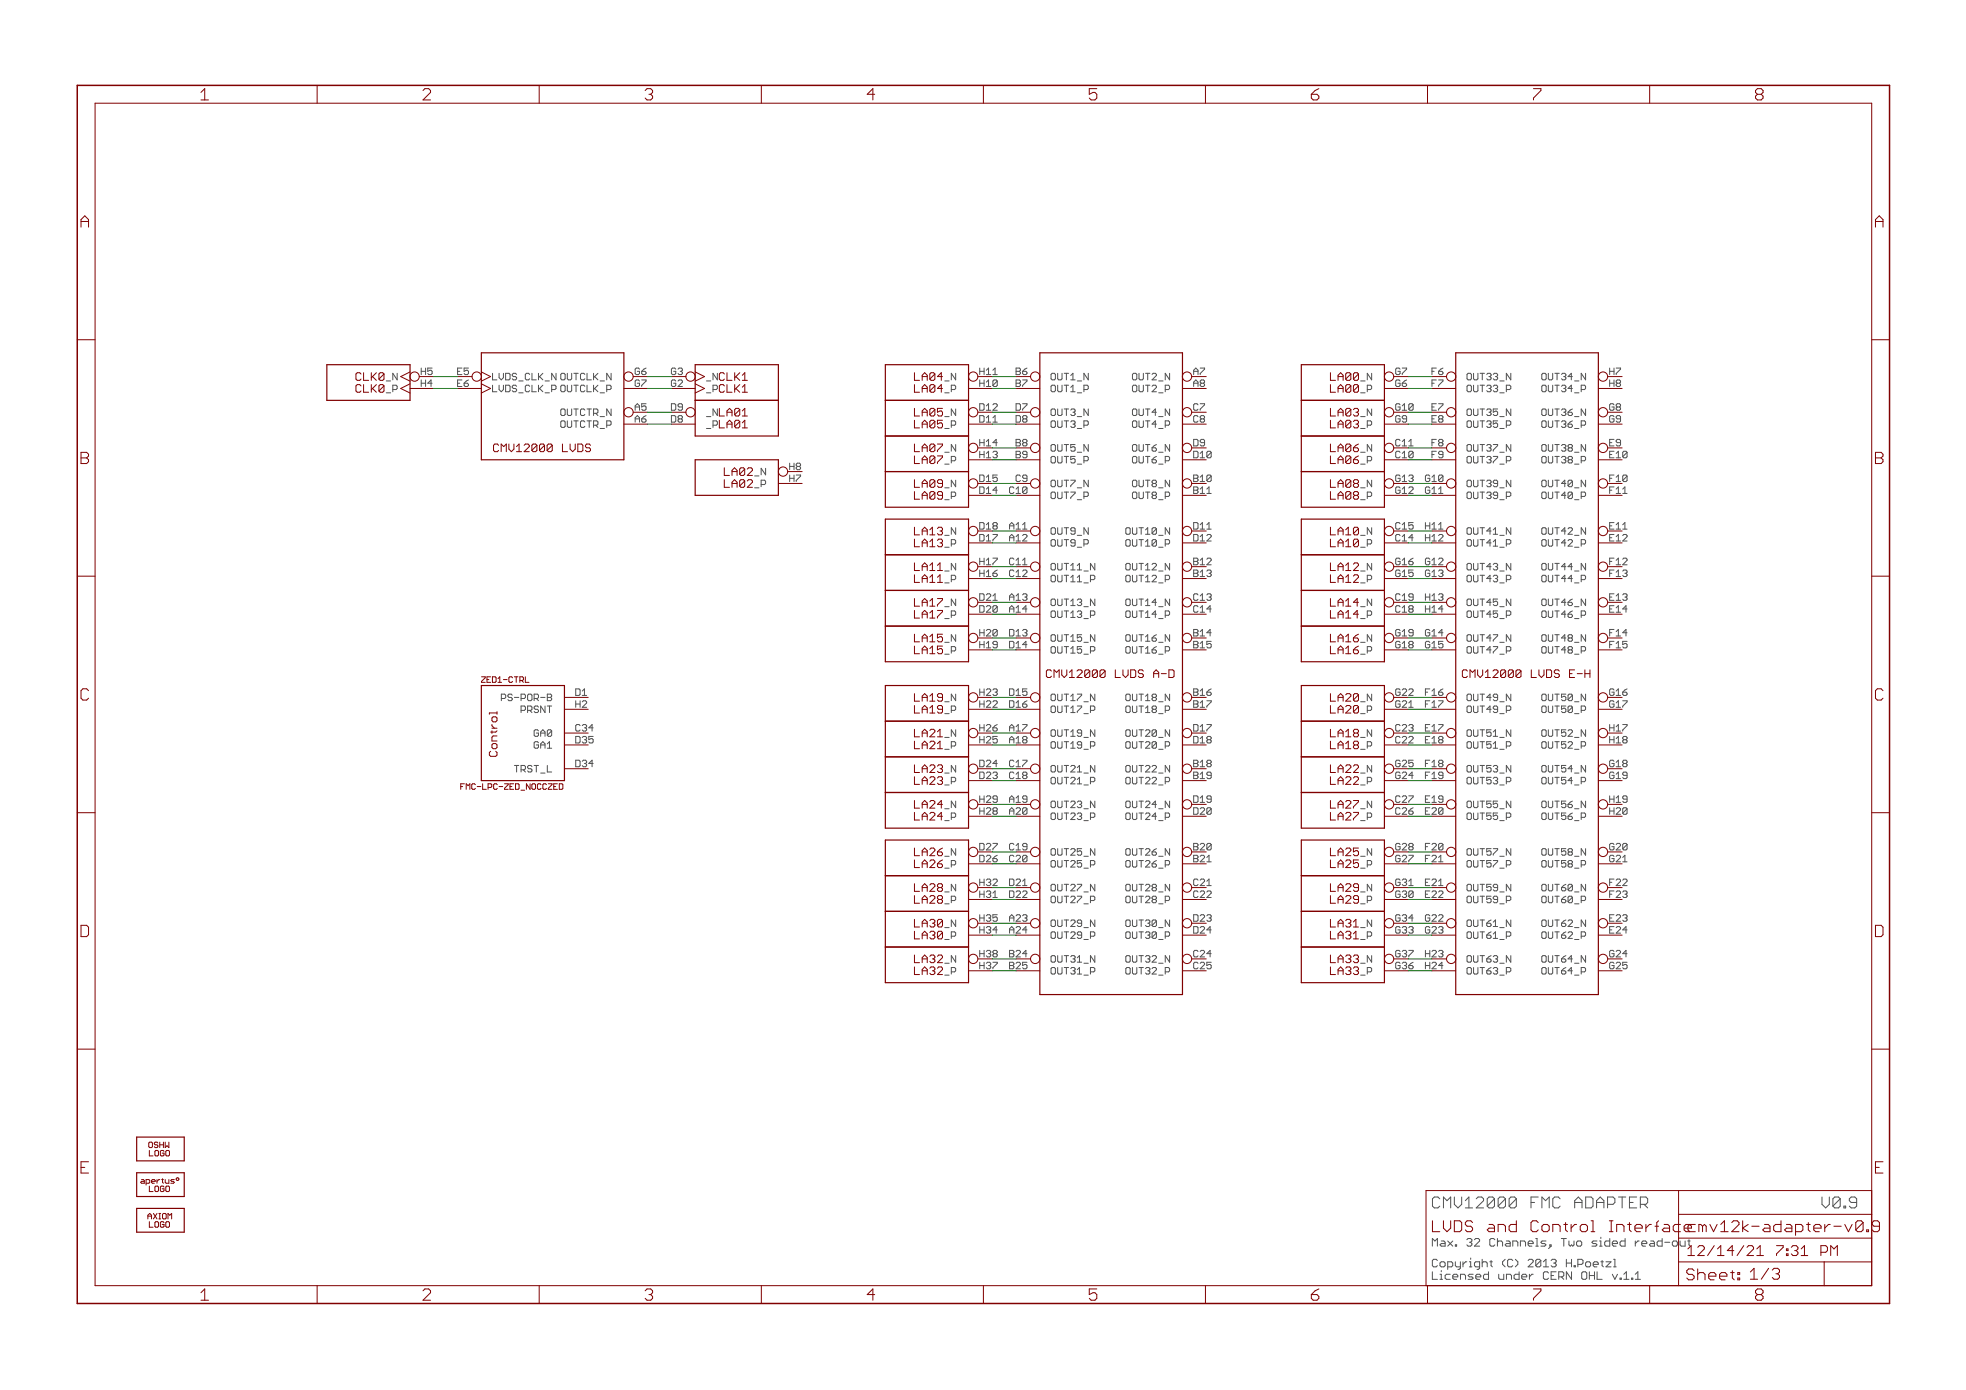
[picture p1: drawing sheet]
<svg xmlns="http://www.w3.org/2000/svg" width="420mm" height="297mm" viewBox="0 0 420 297" stroke-linecap="round" stroke-linejoin="round" font-family="sans-serif">
<defs><g id="words">
<g font-size="3.7" fill="#800000">
<text x="42.9" y="21.4">1</text>
<text x="90.4" y="21.4">2</text>
<text x="137.9" y="21.4">3</text>
<text x="185.3" y="21.4">4</text>
<text x="232.8" y="21.4">5</text>
<text x="280.3" y="21.4">6</text>
<text x="327.7" y="21.4">7</text>
<text x="375.2" y="21.4">8</text>
<text x="17.3" y="48.6">A</text>
<text x="400.8" y="48.6">A</text>
<text x="17.3" y="99.2">B</text>
<text x="400.8" y="99.2">B</text>
<text x="17.3" y="149.7">C</text>
<text x="400.8" y="149.7">C</text>
<text x="17.3" y="200.2">D</text>
<text x="400.8" y="200.2">D</text>
<text x="17.3" y="250.8">E</text>
<text x="400.8" y="250.8">E</text>
<text x="42.9" y="277.9">1</text>
<text x="90.4" y="277.9">2</text>
<text x="137.9" y="277.9">3</text>
<text x="185.3" y="277.9">4</text>
<text x="232.8" y="277.9">5</text>
<text x="280.3" y="277.9">6</text>
<text x="327.7" y="277.9">7</text>
<text x="375.2" y="277.9">8</text>
</g>
<g font-size="3.6" fill="#505050">
<text x="306" y="258.2">CMV12000 FMC ADAPTER</text>
<text x="388.8" y="258.2">V0.9</text>
</g>
<text font-size="3.6" fill="#800000" x="306" y="263.3">LVDS and Control Interface</text>
<g font-size="2.5" fill="#800000">
<text x="76.5" y="81.4">CLK0</text>
<text x="76.5" y="83.9">CLK0</text>
<text x="153.7" y="81.4">CLK1</text>
<text x="153.7" y="83.9">CLK1</text>
<text x="195.9" y="81.4">LA04</text>
<text x="195.9" y="83.9">LA04</text>
<text x="284.8" y="81.4">LA00</text>
<text x="284.8" y="83.9">LA00</text>
<text x="153.7" y="89">LA01</text>
<text x="195.9" y="89">LA05</text>
<text x="284.8" y="89">LA03</text>
<text x="153.7" y="91.5">LA01</text>
<text x="195.9" y="91.5">LA05</text>
<text x="284.8" y="91.5">LA03</text>
<text x="105.4" y="96.6">CMV12000 LVDS</text>
<text x="155.3" y="101.7">LA02</text>
<text x="195.9" y="96.6">LA07</text>
<text x="195.9" y="99.1">LA07</text>
<text x="284.8" y="96.6">LA06</text>
<text x="284.8" y="99.1">LA06</text>
<text x="155.3" y="104.2">LA02</text>
<text x="195.9" y="104.2">LA09</text>
<text x="195.9" y="106.8">LA09</text>
<text x="284.8" y="104.2">LA08</text>
<text x="284.8" y="106.8">LA08</text>
<text x="195.9" y="114.4">LA13</text>
<text x="195.9" y="116.9">LA13</text>
<text x="284.8" y="114.4">LA10</text>
<text x="284.8" y="116.9">LA10</text>
<text x="195.9" y="122">LA11</text>
<text x="195.9" y="124.5">LA11</text>
<text x="284.8" y="122">LA12</text>
<text x="284.8" y="124.5">LA12</text>
<text x="195.9" y="129.6">LA17</text>
<text x="284.8" y="129.6">LA14</text>
<text x="195.9" y="137.2">LA15</text>
<text x="195.9" y="132.1">LA17</text>
<text x="284.8" y="132.1">LA14</text>
<text x="284.8" y="137.2">LA16</text>
<text x="195.9" y="139.8">LA15</text>
<text x="284.8" y="139.8">LA16</text>
<text x="195.9" y="149.9">LA19</text>
<text x="224.7" y="144.8">CMV12000 LVDS A-D</text>
<text x="284.8" y="149.9">LA20</text>
<text x="313.6" y="144.8">CMV12000 LVDS E-H</text>
<text x="195.9" y="152.5">LA19</text>
<text x="284.8" y="152.5">LA20</text>
<text x="106.3" y="161.9" transform="rotate(-90 106.3 161.9)">Control</text>
<text x="195.9" y="157.5">LA21</text>
<text x="195.9" y="160.1">LA21</text>
<text x="284.8" y="157.5">LA18</text>
<text x="284.8" y="160.1">LA18</text>
<text x="195.9" y="165.2">LA23</text>
<text x="195.9" y="167.7">LA23</text>
<text x="284.8" y="165.2">LA22</text>
<text x="284.8" y="167.7">LA22</text>
<text x="195.9" y="172.8">LA24</text>
<text x="284.8" y="172.8">LA27</text>
<text x="195.9" y="175.3">LA24</text>
<text x="284.8" y="175.3">LA27</text>
<text x="195.9" y="182.9">LA26</text>
<text x="195.9" y="185.5">LA26</text>
<text x="284.8" y="182.9">LA25</text>
<text x="284.8" y="185.5">LA25</text>
<text x="195.9" y="190.6">LA28</text>
<text x="284.8" y="190.6">LA29</text>
<text x="195.9" y="193.1">LA28</text>
<text x="284.8" y="193.1">LA29</text>
<text x="195.9" y="198.2">LA30</text>
<text x="195.9" y="200.7">LA30</text>
<text x="284.8" y="198.2">LA31</text>
<text x="284.8" y="200.7">LA31</text>
<text x="195.9" y="205.8">LA32</text>
<text x="195.9" y="208.3">LA32</text>
<text x="284.8" y="205.8">LA33</text>
<text x="284.8" y="208.3">LA33</text>
</g>
<g font-size="2.5" fill="#505050">
<text x="306" y="266.4">Max. 32 Channels, Two sided read-out</text>
<text x="306" y="270.8">Copyright (C) 2013 H.Poetzl</text>
<text x="306" y="273.5">Licensed under CERN OHL v.1.1</text>
</g>
<g font-size="2.1" fill="#800000">
<text x="82.7" y="81.2">_N</text>
<text x="82.7" y="83.8">_P</text>
<text x="90" y="80.1">H5</text>
<text x="97.9" y="80.1">E5</text>
<text x="135.7" y="82.7">G7</text>
<text x="143.7" y="82.7">G2</text>
<text x="150.9" y="81.2">_N</text>
<text x="150.9" y="83.8">_P</text>
<text x="209.3" y="80.1">H11</text>
<text x="217.3" y="82.7">B7</text>
<text x="255" y="80.1">A7</text>
<text x="291" y="81.2">_N</text>
<text x="291" y="83.8">_P</text>
<text x="298.2" y="80.1">G7</text>
<text x="306.2" y="82.7">F7</text>
<text x="343.9" y="80.1">H7</text>
<text x="135.7" y="87.7">A5</text>
<text x="143.7" y="87.7">D9</text>
<text x="150.9" y="88.8">_N</text>
<text x="202.1" y="88.8">_N</text>
<text x="217.3" y="87.7">D7</text>
<text x="255" y="87.7">C7</text>
<text x="291" y="88.8">_N</text>
<text x="306.2" y="87.7">E7</text>
<text x="150.9" y="91.4">_P</text>
<text x="202.1" y="91.4">_P</text>
<text x="209.3" y="90.3">D11</text>
<text x="209.3" y="95.4">H14</text>
<text x="255" y="95.4">D9</text>
<text x="291" y="91.4">_P</text>
<text x="298.2" y="90.3">G9</text>
<text x="298.2" y="95.4">C11</text>
<text x="343.9" y="90.3">G9</text>
<text x="343.9" y="95.4">E9</text>
<text x="161.4" y="101.5">_N</text>
<text x="202.1" y="96.5">_N</text>
<text x="202.1" y="99">_P</text>
<text x="217.3" y="97.9">B9</text>
<text x="291" y="96.5">_N</text>
<text x="291" y="99">_P</text>
<text x="306.2" y="97.9">F9</text>
<text x="161.4" y="104.1">_P</text>
<text x="168.7" y="103">H7</text>
<text x="202.1" y="104.1">_N</text>
<text x="202.1" y="106.6">_P</text>
<text x="209.3" y="103">D15</text>
<text x="217.3" y="103">C9</text>
<text x="255" y="105.5">B11</text>
<text x="291" y="104.1">_N</text>
<text x="291" y="106.6">_P</text>
<text x="298.2" y="105.5">G12</text>
<text x="304.9" y="105.5">G11</text>
<text x="343.9" y="105.5">F11</text>
<text x="216" y="113.1">A11</text>
<text x="255" y="113.1">D11</text>
<text x="298.2" y="113.1">C15</text>
<text x="304.9" y="113.1">H11</text>
<text x="343.9" y="113.1">E11</text>
<text x="202.1" y="114.2">_N</text>
<text x="202.1" y="116.8">_P</text>
<text x="209.3" y="115.7">D17</text>
<text x="291" y="114.2">_N</text>
<text x="291" y="116.8">_P</text>
<text x="209.3" y="120.7">H17</text>
<text x="216" y="123.3">C12</text>
<text x="255" y="120.7">B12</text>
<text x="291" y="121.9">_N</text>
<text x="291" y="124.4">_P</text>
<text x="298.2" y="123.3">G15</text>
<text x="304.9" y="120.7">G12</text>
<text x="343.9" y="120.7">F12</text>
<text x="202.1" y="129.5">_N</text>
<text x="209.3" y="128.4">D21</text>
<text x="216" y="130.9">A14</text>
<text x="255" y="128.4">C13</text>
<text x="298.2" y="128.4">C19</text>
<text x="304.9" y="130.9">H14</text>
<text x="343.9" y="130.9">E14</text>
<text x="202.1" y="137.1">_N</text>
<text x="202.1" y="132">_P</text>
<text x="291" y="137.1">_N</text>
<text x="298.2" y="136">G19</text>
<text x="202.1" y="139.6">_P</text>
<text x="209.3" y="138.5">H19</text>
<text x="216" y="138.5">D14</text>
<text x="255" y="138.5">B15</text>
<text x="291" y="139.6">_P</text>
<text x="304.9" y="138.5">G15</text>
<text x="343.9" y="138.5">F15</text>
<text x="202.1" y="149.8">_N</text>
<text x="216" y="148.7">D15</text>
<text x="291" y="149.8">_N</text>
<text x="298.2" y="148.7">G22</text>
<text x="202.1" y="152.3">_P</text>
<text x="209.3" y="151.2">H22</text>
<text x="255" y="151.2">B17</text>
<text x="291" y="152.3">_P</text>
<text x="304.9" y="151.2">F17</text>
<text x="343.9" y="151.2">G17</text>
<text x="209.3" y="158.8">H25</text>
<text x="216" y="156.3">A17</text>
<text x="255" y="156.3">D17</text>
<text x="291" y="157.4">_N</text>
<text x="291" y="160">_P</text>
<text x="298.2" y="158.8">C22</text>
<text x="304.9" y="156.3">E17</text>
<text x="343.9" y="156.3">H17</text>
<text x="202.1" y="165">_N</text>
<text x="202.1" y="167.6">_P</text>
<text x="209.3" y="163.9">D24</text>
<text x="216" y="163.9">C17</text>
<text x="255" y="166.5">B19</text>
<text x="291" y="165">_N</text>
<text x="291" y="167.6">_P</text>
<text x="298.2" y="163.9">G25</text>
<text x="304.9" y="166.5">F19</text>
<text x="343.9" y="166.5">G19</text>
<text x="209.3" y="171.5">H29</text>
<text x="216" y="171.5">A19</text>
<text x="255" y="171.5">D19</text>
<text x="291" y="172.7">_N</text>
<text x="298.2" y="171.5">C27</text>
<text x="304.9" y="171.5">E19</text>
<text x="343.9" y="171.5">H19</text>
<text x="291" y="175.2">_P</text>
<text x="202.1" y="182.8">_N</text>
<text x="202.1" y="185.4">_P</text>
<text x="209.3" y="181.7">D27</text>
<text x="216" y="181.7">C19</text>
<text x="255" y="184.2">B21</text>
<text x="291" y="182.8">_N</text>
<text x="291" y="185.4">_P</text>
<text x="298.2" y="184.2">G27</text>
<text x="304.9" y="184.2">F21</text>
<text x="343.9" y="184.2">G21</text>
<text x="202.1" y="190.4">_N</text>
<text x="209.3" y="189.3">H32</text>
<text x="216" y="191.9">D22</text>
<text x="255" y="191.9">C22</text>
<text x="291" y="190.4">_N</text>
<text x="298.2" y="189.3">G31</text>
<text x="304.9" y="191.9">E22</text>
<text x="343.9" y="189.3">F22</text>
<text x="202.1" y="193">_P</text>
<text x="209.3" y="196.9">H35</text>
<text x="291" y="193">_P</text>
<text x="304.9" y="196.9">G22</text>
<text x="202.1" y="198">_N</text>
<text x="202.1" y="200.6">_P</text>
<text x="216" y="199.5">A24</text>
<text x="255" y="199.5">D24</text>
<text x="298.2" y="199.5">G33</text>
<text x="343.9" y="199.5">E24</text>
<text x="202.1" y="205.7">_N</text>
<text x="202.1" y="208.2">_P</text>
<text x="209.3" y="207.1">H37</text>
<text x="216" y="207.1">B25</text>
<text x="255" y="207.1">C25</text>
<text x="291" y="205.7">_N</text>
<text x="291" y="208.2">_P</text>
<text x="298.2" y="204.6">G37</text>
<text x="304.9" y="207.1">H24</text>
<text x="343.9" y="207.1">G25</text>
</g>
<g font-size="2.1" fill="#505050">
<text x="90" y="82.7">H4</text>
<text x="97.9" y="82.7">E6</text>
<text x="105.2" y="81.2">LVDS_CLK_N</text>
<text x="105.2" y="83.8">LVDS_CLK_P</text>
<text x="120.7" y="81.2">OUTCLK_N</text>
<text x="120.7" y="83.8">OUTCLK_P</text>
<text x="135.7" y="80.1">G6</text>
<text x="143.7" y="80.1">G3</text>
<text x="202.1" y="81.2">_N</text>
<text x="202.1" y="83.8">_P</text>
<text x="209.3" y="82.7">H10</text>
<text x="217.3" y="80.1">B6</text>
<text x="224.6" y="81.2">OUT1_N</text>
<text x="224.6" y="83.8">OUT1_P</text>
<text x="242.6" y="81.2">OUT2_N</text>
<text x="242.6" y="83.8">OUT2_P</text>
<text x="255" y="82.7">A8</text>
<text x="298.2" y="82.7">G6</text>
<text x="306.2" y="80.1">F6</text>
<text x="313.5" y="81.2">OUT33_N</text>
<text x="313.5" y="83.8">OUT33_P</text>
<text x="330.2" y="81.2">OUT34_N</text>
<text x="330.2" y="83.8">OUT34_P</text>
<text x="343.9" y="82.7">H8</text>
<text x="120.7" y="88.8">OUTCTR_N</text>
<text x="209.3" y="87.7">D12</text>
<text x="224.6" y="88.8">OUT3_N</text>
<text x="242.6" y="88.8">OUT4_N</text>
<text x="298.2" y="87.7">G10</text>
<text x="313.5" y="88.8">OUT35_N</text>
<text x="330.2" y="88.8">OUT36_N</text>
<text x="343.9" y="87.7">G8</text>
<text x="120.7" y="91.4">OUTCTR_P</text>
<text x="135.7" y="90.3">A6</text>
<text x="143.7" y="90.3">D8</text>
<text x="217.3" y="90.3">D8</text>
<text x="217.3" y="95.4">B8</text>
<text x="224.6" y="91.4">OUT3_P</text>
<text x="242.6" y="91.4">OUT4_P</text>
<text x="255" y="90.3">C8</text>
<text x="306.2" y="90.3">E8</text>
<text x="306.2" y="95.4">F8</text>
<text x="313.5" y="91.4">OUT35_P</text>
<text x="330.2" y="91.4">OUT36_P</text>
<text x="168.7" y="100.4">H8</text>
<text x="209.3" y="97.9">H13</text>
<text x="224.6" y="96.5">OUT5_N</text>
<text x="224.6" y="99">OUT5_P</text>
<text x="242.6" y="99">OUT6_P</text>
<text x="242.6" y="96.5">OUT6_N</text>
<text x="255" y="97.9">D10</text>
<text x="298.2" y="97.9">C10</text>
<text x="313.5" y="96.5">OUT37_N</text>
<text x="313.5" y="99">OUT37_P</text>
<text x="330.2" y="99">OUT38_P</text>
<text x="330.2" y="96.5">OUT38_N</text>
<text x="343.9" y="97.9">E10</text>
<text x="209.3" y="105.5">D14</text>
<text x="216" y="105.5">C10</text>
<text x="224.6" y="106.6">OUT7_P</text>
<text x="224.6" y="104.1">OUT7_N</text>
<text x="242.6" y="104.1">OUT8_N</text>
<text x="242.6" y="106.6">OUT8_P</text>
<text x="255" y="103">B10</text>
<text x="298.2" y="103">G13</text>
<text x="304.9" y="103">G10</text>
<text x="313.5" y="106.6">OUT39_P</text>
<text x="313.5" y="104.1">OUT39_N</text>
<text x="330.2" y="104.1">OUT40_N</text>
<text x="330.2" y="106.6">OUT40_P</text>
<text x="343.9" y="103">F10</text>
<text x="209.3" y="113.1">D18</text>
<text x="216" y="115.7">A12</text>
<text x="224.6" y="114.2">OUT9_N</text>
<text x="224.6" y="116.8">OUT9_P</text>
<text x="241.3" y="114.2">OUT10_N</text>
<text x="241.3" y="116.8">OUT10_P</text>
<text x="255" y="115.7">D12</text>
<text x="298.2" y="115.7">C14</text>
<text x="304.9" y="115.7">H12</text>
<text x="313.5" y="114.2">OUT41_N</text>
<text x="313.5" y="116.8">OUT41_P</text>
<text x="330.2" y="114.2">OUT42_N</text>
<text x="330.2" y="116.8">OUT42_P</text>
<text x="343.9" y="115.7">E12</text>
<text x="202.1" y="121.9">_N</text>
<text x="202.1" y="124.4">_P</text>
<text x="209.3" y="123.3">H16</text>
<text x="216" y="120.7">C11</text>
<text x="224.6" y="121.9">OUT11_N</text>
<text x="224.6" y="124.4">OUT11_P</text>
<text x="241.3" y="121.9">OUT12_N</text>
<text x="241.3" y="124.4">OUT12_P</text>
<text x="255" y="123.3">B13</text>
<text x="298.2" y="120.7">G16</text>
<text x="304.9" y="123.3">G13</text>
<text x="313.5" y="121.9">OUT43_N</text>
<text x="313.5" y="124.4">OUT43_P</text>
<text x="330.2" y="121.9">OUT44_N</text>
<text x="330.2" y="124.4">OUT44_P</text>
<text x="343.9" y="123.3">F13</text>
<text x="209.3" y="130.9">D20</text>
<text x="216" y="128.4">A13</text>
<text x="224.6" y="129.5">OUT13_N</text>
<text x="241.3" y="129.5">OUT14_N</text>
<text x="255" y="130.9">C14</text>
<text x="291" y="129.5">_N</text>
<text x="298.2" y="130.9">C18</text>
<text x="304.9" y="128.4">H13</text>
<text x="313.5" y="129.5">OUT45_N</text>
<text x="330.2" y="129.5">OUT46_N</text>
<text x="343.9" y="128.4">E13</text>
<text x="209.3" y="136">H20</text>
<text x="216" y="136">D13</text>
<text x="224.6" y="132">OUT13_P</text>
<text x="224.6" y="137.1">OUT15_N</text>
<text x="241.3" y="132">OUT14_P</text>
<text x="241.3" y="137.1">OUT16_N</text>
<text x="255" y="136">B14</text>
<text x="291" y="132">_P</text>
<text x="304.9" y="136">G14</text>
<text x="313.5" y="132">OUT45_P</text>
<text x="313.5" y="137.1">OUT47_N</text>
<text x="330.2" y="132">OUT46_P</text>
<text x="330.2" y="137.1">OUT48_N</text>
<text x="343.9" y="136">F14</text>
<text x="224.6" y="139.6">OUT15_P</text>
<text x="241.3" y="139.6">OUT16_P</text>
<text x="298.2" y="138.5">G18</text>
<text x="313.5" y="139.6">OUT47_P</text>
<text x="330.2" y="139.6">OUT48_P</text>
<text x="108" y="149.8">PS-POR-B</text>
<text x="123" y="148.7">D1</text>
<text x="209.3" y="148.7">H23</text>
<text x="224.6" y="149.8">OUT17_N</text>
<text x="241.3" y="149.8">OUT18_N</text>
<text x="255" y="148.7">B16</text>
<text x="304.9" y="148.7">F16</text>
<text x="313.5" y="149.8">OUT49_N</text>
<text x="330.2" y="149.8">OUT50_N</text>
<text x="343.9" y="148.7">G16</text>
<text x="111.8" y="152.3">PRSNT</text>
<text x="123" y="151.2">H2</text>
<text x="216" y="151.2">D16</text>
<text x="224.6" y="152.3">OUT17_P</text>
<text x="241.3" y="152.3">OUT18_P</text>
<text x="298.2" y="151.2">G21</text>
<text x="313.5" y="152.3">OUT49_P</text>
<text x="330.2" y="152.3">OUT50_P</text>
<text x="114.4" y="157.4">GA0</text>
<text x="114.4" y="160">GA1</text>
<text x="123" y="156.3">C34</text>
<text x="123" y="158.8">D35</text>
<text x="202.1" y="157.4">_N</text>
<text x="202.1" y="160">_P</text>
<text x="209.3" y="156.3">H26</text>
<text x="216" y="158.8">A18</text>
<text x="224.6" y="157.4">OUT19_N</text>
<text x="224.6" y="160">OUT19_P</text>
<text x="241.3" y="157.4">OUT20_N</text>
<text x="241.3" y="160">OUT20_P</text>
<text x="255" y="158.8">D18</text>
<text x="298.2" y="156.3">C23</text>
<text x="304.9" y="158.8">E18</text>
<text x="313.5" y="157.4">OUT51_N</text>
<text x="313.5" y="160">OUT51_P</text>
<text x="330.2" y="157.4">OUT52_N</text>
<text x="330.2" y="160">OUT52_P</text>
<text x="343.9" y="158.8">H18</text>
<text x="110.6" y="165">TRST_L</text>
<text x="123" y="163.9">D34</text>
<text x="209.3" y="166.5">D23</text>
<text x="216" y="166.5">C18</text>
<text x="224.6" y="165">OUT21_N</text>
<text x="224.6" y="167.6">OUT21_P</text>
<text x="241.3" y="165">OUT22_N</text>
<text x="241.3" y="167.6">OUT22_P</text>
<text x="255" y="163.9">B18</text>
<text x="298.2" y="166.5">G24</text>
<text x="304.9" y="163.9">F18</text>
<text x="313.5" y="165">OUT53_N</text>
<text x="313.5" y="167.6">OUT53_P</text>
<text x="330.2" y="165">OUT54_N</text>
<text x="330.2" y="167.6">OUT54_P</text>
<text x="343.9" y="163.9">G18</text>
<text x="202.1" y="172.7">_N</text>
<text x="224.6" y="172.7">OUT23_N</text>
<text x="241.3" y="172.7">OUT24_N</text>
<text x="313.5" y="172.7">OUT55_N</text>
<text x="330.2" y="172.7">OUT56_N</text>
<text x="202.1" y="175.2">_P</text>
<text x="209.3" y="174.1">H28</text>
<text x="216" y="174.1">A20</text>
<text x="224.6" y="175.2">OUT23_P</text>
<text x="241.3" y="175.2">OUT24_P</text>
<text x="255" y="174.1">D20</text>
<text x="298.2" y="174.1">C26</text>
<text x="304.9" y="174.1">E20</text>
<text x="313.5" y="175.2">OUT55_P</text>
<text x="330.2" y="175.2">OUT56_P</text>
<text x="343.9" y="174.1">H20</text>
<text x="209.3" y="184.2">D26</text>
<text x="216" y="184.2">C20</text>
<text x="224.6" y="182.8">OUT25_N</text>
<text x="224.6" y="185.4">OUT25_P</text>
<text x="241.3" y="182.8">OUT26_N</text>
<text x="241.3" y="185.4">OUT26_P</text>
<text x="255" y="181.7">B20</text>
<text x="298.2" y="181.7">G28</text>
<text x="304.9" y="181.7">F20</text>
<text x="313.5" y="182.8">OUT57_N</text>
<text x="313.5" y="185.4">OUT57_P</text>
<text x="330.2" y="182.8">OUT58_N</text>
<text x="330.2" y="185.4">OUT58_P</text>
<text x="343.9" y="181.7">G20</text>
<text x="209.3" y="191.9">H31</text>
<text x="216" y="189.3">D21</text>
<text x="224.6" y="190.4">OUT27_N</text>
<text x="241.3" y="190.4">OUT28_N</text>
<text x="255" y="189.3">C21</text>
<text x="298.2" y="191.9">G30</text>
<text x="304.9" y="189.3">E21</text>
<text x="313.5" y="190.4">OUT59_N</text>
<text x="330.2" y="190.4">OUT60_N</text>
<text x="343.9" y="191.9">F23</text>
<text x="216" y="196.9">A23</text>
<text x="224.6" y="193">OUT27_P</text>
<text x="241.3" y="193">OUT28_P</text>
<text x="255" y="196.9">D23</text>
<text x="298.2" y="196.9">G34</text>
<text x="313.5" y="193">OUT59_P</text>
<text x="330.2" y="193">OUT60_P</text>
<text x="343.9" y="196.9">E23</text>
<text x="209.3" y="199.5">H34</text>
<text x="224.6" y="198">OUT29_N</text>
<text x="224.6" y="200.6">OUT29_P</text>
<text x="241.3" y="198">OUT30_N</text>
<text x="241.3" y="200.6">OUT30_P</text>
<text x="291" y="198">_N</text>
<text x="291" y="200.6">_P</text>
<text x="304.9" y="199.5">G23</text>
<text x="313.5" y="198">OUT61_N</text>
<text x="313.5" y="200.6">OUT61_P</text>
<text x="330.2" y="198">OUT62_N</text>
<text x="330.2" y="200.6">OUT62_P</text>
<text x="209.3" y="204.6">H38</text>
<text x="216" y="204.6">B24</text>
<text x="224.6" y="205.7">OUT31_N</text>
<text x="224.6" y="208.2">OUT31_P</text>
<text x="241.3" y="205.7">OUT32_N</text>
<text x="241.3" y="208.2">OUT32_P</text>
<text x="255" y="204.6">C24</text>
<text x="298.2" y="207.1">G36</text>
<text x="304.9" y="204.6">H23</text>
<text x="313.5" y="205.7">OUT63_N</text>
<text x="313.5" y="208.2">OUT63_P</text>
<text x="330.2" y="205.7">OUT64_N</text>
<text x="330.2" y="208.2">OUT64_P</text>
<text x="343.9" y="204.6">G24</text>
</g>
<g font-size="1.8" fill="#800000">
<text x="102.9" y="145.9">ZED1-CTRL</text>
<text x="100.1" y="168.7">FMC-LPC-ZED_NOCCZED</text>
<text x="31.7" y="245.3">OSHW</text>
<text x="31.9" y="247.1">LOGO</text>
<text x="30" y="252.9">apertus°</text>
<text x="31.9" y="254.7">LOGO</text>
<text x="31.6" y="260.5">AXIOM</text>
<text x="31.9" y="262.3">LOGO</text>
</g>
</g></defs>
<g fill="none" stroke="#505050" stroke-width=".21">
<path d="M117.9 79.8l.9 1.4v-1.4M120.1 79.8l-.3 .2v.9l.3 .3M329.7 79.8l-.2 .2v.9l.2 .3M118.6 82.3l.2 .2v.5l-.2 .2M120.1 82.3l-.3 .2v1l.3 .2M120.1 87.4l-.3 .2v1l.3 .2M120.1 89.9l-.3 .3v.9l.3 .2M329.7 82.3l-.2 .2v1l.2 .2M329.7 87.4l-.2 .2v1l.2 .2M329.7 89.9l-.2 .3v.9l.2 .2M329.7 95l-.2 .2v1l.2 .2M329.7 97.5l-.2 .3v.9l.2 .2"/>
<path d="M240.8 112.8l-.2 .2v.9l.2 .3M240.8 115.3l-.2 .2v1l.2 .2M329.7 102.6l-.2 .2v1l.2 .2M329.7 105.2l-.2 .2v.9l.2 .3M329.7 112.8l-.2 .2v.9l.2 .3M329.7 115.3l-.2 .2v1l.2 .2M240.8 120.4l-.2 .2v1l.2 .2M240.8 122.9l-.2 .3v.9l.2 .2M240.8 128l-.2 .2v1l.2 .2M240.8 130.6l-.2 .2v.9l.2 .3M240.8 135.6l-.2 .3v.9l.2 .2M240.8 138.2l-.2 .2v.9l.2 .3"/>
<path d="M329.7 120.4l-.2 .2v1l.2 .2M329.7 122.9l-.2 .3v.9l.2 .2M329.7 128l-.2 .2v1l.2 .2M329.7 130.6l-.2 .2v.9l.2 .3M329.7 135.6l-.2 .3v.9l.2 .2M329.7 138.2l-.2 .2v.9l.2 .3M107.1 149.3h.7M107.8 148.3h-.7v1.4M240.8 148.3l-.2 .3v.9l.2 .2M240.8 150.9l-.2 .2v.9l.2 .3M240.8 156l-.2 .2v.9l.2 .3M240.8 158.5l-.2 .2v1l.2 .2"/>
<path d="M329.7 148.3l-.2 .3v.9l.2 .2M329.7 150.9l-.2 .2v.9l.2 .3M329.7 156l-.2 .2v.9l.2 .3M329.7 158.5l-.2 .2v1l.2 .2M240.8 163.6l-.2 .2v.9l.2 .3M240.8 166.1l-.2 .2v1l.2 .2M240.8 171.2l-.2 .2v1l.2 .2M240.8 173.7l-.2 .3v.9l.2 .2M329.7 163.6l-.2 .2v.9l.2 .3M329.7 166.1l-.2 .2v1l.2 .2M329.7 171.2l-.2 .2v1l.2 .2M329.7 173.7l-.2 .3v.9l.2 .2"/>
<path d="M240.8 181.4l-.2 .2v.9l.2 .3M240.8 183.9l-.2 .2v1l.2 .2M240.8 189l-.2 .2v.9l.2 .3M240.8 191.5l-.2 .2v1l.2 .2M240.8 196.6l-.2 .2v1l.2 .2M240.8 199.1l-.2 .3v.9l.2 .2M329.7 181.4l-.2 .2v.9l.2 .3M329.7 183.9l-.2 .2v1l.2 .2M329.7 189l-.2 .2v.9l.2 .3M329.7 191.5l-.2 .2v1l.2 .2M329.7 196.6l-.2 .2v1l.2 .2M329.7 199.1l-.2 .3v.9l.2 .2"/>
<path d="M240.8 204.2l-.2 .2v1l.2 .2M240.8 206.8l-.2 .2v.9l.2 .3M329.7 204.2l-.2 .2v1l.2 .2M329.7 206.8l-.2 .2v.9l.2 .3M350.6 257.4h1.1l.4-.4v-.8l-.4-.4h-1.1v2.3M351.3 257.4l.8 .7M349.5 273.4h1.1M360.7 265.2h.5M361 264.9v1.1l.2 .3"/>
</g>
<g fill="none" stroke="#800000" stroke-width=".25">
<path d="M69.8 77.9h17.8v7.7h-17.8zM102.9 75.4h30.4v22.9h-30.4zM148.6 77.9h17.7v15.3h-17.7zM189.2 77.9h17.8v30.5h-17.8zM222.2 75.4h30.5v137.1h-30.5zM278.1 77.9h17.8v30.5h-17.8zM311.1 75.4h30.5v137.1h-30.5zM148.6 98.3h17.7v7.6h-17.7zM148.6 85.6h17.7M189.2 85.6h17.8M189.2 93.2h17.8M278.1 85.6h17.8"/>
<path d="M278.1 93.2h17.8M189.2 110.9h17.8v30.5h-17.8zM189.2 100.8h17.8M189.2 118.6h17.8M278.1 110.9h17.8v30.5h-17.8zM278.1 100.8h17.8M278.1 118.6h17.8M189.2 133.8h17.8M189.2 126.2h17.8M278.1 133.8h17.8M278.1 126.2h17.8M102.9 146.5h17.7v20.3h-17.7z"/>
<path d="M189.2 146.5h17.8v30.5h-17.8zM189.2 154.1h17.8M278.1 146.5h17.8v30.5h-17.8zM278.1 154.1h17.8M189.2 179.5h17.8v30.5h-17.8zM189.2 161.7h17.8M189.2 169.4h17.8M278.1 179.5h17.8v30.5h-17.8zM278.1 161.7h17.8M278.1 169.4h17.8M189.2 194.8h17.8M189.2 187.1h17.8"/>
<path d="M278.1 194.8h17.8M278.1 187.1h17.8M189.2 202.4h17.8M278.1 202.4h17.8M29.2 243h10.2v5.1h-10.2zM29.2 250.6h10.2v5.1h-10.2zM29.2 258.2h10.2v5.1h-10.2z"/>
</g>
<g fill="none" stroke="#800000" stroke-width=".21">
<path d="M67.8 18.2v3.9M115.2 18.2v3.9M162.7 18.2v3.9M210.2 18.2v3.9M257.6 18.2v3.9M305.1 18.2v3.9M352.6 18.2v3.9M20.3 22.1h379.7v252.6h-379.7zM16.5 72.6h3.8M87.6 79.5l-2 1 2 .9M102.9 79.5l1.9 1-1.9 .9M148.6 79.5l2 1-2 .9"/>
<path d="M400 72.6h3.8M87.6 83h5.1M87.6 82l-2 1 2 1M97.8 83h5.1M102.9 82l1.9 1-1.9 1M125.4 94.9h.5l.3 .3M125.4 95.7h.5l.3 .3v.2l-.3 .3h-.5M133.3 83h5.1M133.3 90.6h5.1M143.5 83h5.1M143.5 90.6h5.1M148.6 82l2 1-2 1"/>
<path d="M207 83h5.1M207 90.6h5.1M207 98.3h5.1M217.1 83h5.1M217.1 90.6h5.1M217.1 98.3h5.1M252.7 83h5.1M252.7 90.6h5.1M252.7 98.3h5.1M295.9 83h5M295.9 90.6h5M295.9 98.3h5"/>
<path d="M306 83h5.1M306 90.6h5.1M306 98.3h5.1M341.6 83h5.1M341.6 90.6h5.1M341.6 98.3h5.1M166.3 103.3h5.1M207 105.9h5.1M207 116h5.1M217.1 105.9h5.1M217.1 116h5.1M252.7 105.9h5.1"/>
<path d="M252.7 116h5.1M295.9 105.9h5M295.9 116h5M306 105.9h5.1M306 116h5.1M341.6 105.9h5.1M341.6 116h5.1M16.5 123.1h3.8M207 123.6h5.1M207 131.3h5.1M207 138.9h5.1M217.1 123.6h5.1"/>
<path d="M217.1 131.3h5.1M217.1 138.9h5.1M252.7 123.6h5.1M252.7 131.3h5.1M252.7 138.9h5.1M295.9 123.6h5M295.9 131.3h5M295.9 138.9h5M306 123.6h5.1M306 131.3h5.1M306 138.9h5.1M341.6 123.6h5.1"/>
<path d="M341.6 131.3h5.1M341.6 138.9h5.1M400 123.1h3.8M120.6 151.6h5.1M120.6 159.2h5.1M120.6 149h5.1M120.6 156.7h5.1M207 151.6h5.1M207 159.2h5.1M217.1 151.6h5.1M217.1 159.2h5.1M224.4 143.2h-.5l-.3 .2v1.1l.3 .3h.5"/>
<path d="M252.7 151.6h5.1M252.7 159.2h5.1M295.9 151.6h5M295.9 159.2h5M306 151.6h5.1M306 159.2h5.1M313.3 143.2h-.5l-.3 .2v1.1l.3 .3h.5M341.6 151.6h5.1M341.6 159.2h5.1M16.5 173.7h3.8M98.5 168.1h.4M99.3 167.5h-.8v1.2"/>
<path d="M100 167.9l-.4-.4v1.2M120.6 164.3h5.1M207 166.8h5.1M207 174.4h5.1M217.1 166.8h5.1M217.1 174.4h5.1M252.7 166.8h5.1M252.7 174.4h5.1M295.9 166.8h5M295.9 174.4h5M306 166.8h5.1M306 174.4h5.1"/>
<path d="M341.6 166.8h5.1M341.6 174.4h5.1M400 173.7h3.8M207 184.6h5.1M207 192.2h5.1M207 199.8h5.1M217.1 184.6h5.1M217.1 192.2h5.1M217.1 199.8h5.1M252.7 184.6h5.1M252.7 192.2h5.1M252.7 199.8h5.1"/>
<path d="M295.9 184.6h5M295.9 192.2h5M295.9 199.8h5M306 184.6h5.1M306 192.2h5.1M306 199.8h5.1M341.6 184.6h5.1M341.6 192.2h5.1M341.6 199.8h5.1M207 207.5h5.1M217.1 207.5h5.1M252.7 207.5h5.1"/>
<path d="M295.9 207.5h5M306 207.5h5.1M341.6 207.5h5.1M16.5 224.2h3.8M400 224.2h3.8M358.7 254.4v5.1h41.3M400 254.4h-95.2v20.3M67.8 274.7v3.9M115.2 274.7v3.9M162.7 274.7v3.9M210.2 274.7v3.9M257.6 274.7v3.9"/>
<path d="M305.1 274.7v3.9M352.6 274.7v3.9M358.7 269.7h41.3M360.7 266.9l.7-.7v2.1M360.7 268.3h1.4M362.1 271.5l-.4-.3h-.8l-.4 .3v.4l.4 .4h.8l.4 .4v.4l-.4 .4h-.8l-.4-.4M362.8 271.2v2.3M362.8 272.3l.4-.4h.8l.4 .4v1.2M362.8 266.6l.4-.4h.7l.3 .4v.3l-1.4 1.4h1.4M363.1 261.7h.4l.4 .3M363.9 262v1.2M363.9 262l.4-.3 .3 .3v1.2"/>
<path d="M365.2 272.7h1.5v-.4l-.4-.4h-.8l-.3 .4v.8l.3 .4h.8M365.4 261.7l.8 1.5 .8-1.5M366.4 266.2l-1.5 2.1M367.1 268.3h1.3M367.1 266.9l.6-.7v2.1M367.5 272.7h1.6v-.4l-.4-.4h-.8l-.4 .4v.8l.4 .4h.8M367.7 261.7l.8-.8v2.3M367.7 263.2h1.6M369.8 271.9h.8M370.1 261.3l.4-.4h.8l.3 .4v.4l-1.5 1.5h1.5M370.2 271.5v1.6l.4 .4M370.5 267.3h-1.4l1.1-1.1v2.1"/>
<path d="M371.4 271.9h.4v.4h-.4zM371.4 273.1h.4v.4h-.4zM372.4 260.9v2.3M372.7 266.2l-1.5 2.1M373.4 266.6l.3-.4h.7l.4 .4v.3l-1.4 1.4h1.4M373.6 261.7l-1.2 .7 1.2 .8M374.1 271.8l.8-.8v2.4M374.1 273.4h1.5M374.4 262h1.5M375.5 268.3h1.4M375.5 266.9l.7-.7v2.1M377.1 261.7h.8l.4 .3v1.2h-1.2l-.4-.4 .4-.4h1.2"/>
<path d="M378 271l-1.6 2.4M378.8 271.4l.3-.4h.8l.4 .4v.4l-.4 .4M379.5 272.2h.4M379.7 266.2h1.4v.4l-1.4 1.3v.4M379.9 272.2l.4 .4v.4l-.4 .4h-.8l-.3-.4M380.6 260.9v2.3h-1.1l-.4-.4v-.8l.4-.3h1.1M381.8 261.7h.8l.3 .3v1.2h-1.1l-.4-.4 .4-.4h1.1M381.8 267.9h.3v.4h-.3zM381.8 266.9h.3v.4h-.3zM382.8 266.6l.4-.4h.7l.3 .4v.3l-.3 .4M383.5 267.3h.4M383.7 263.2h1.2l.4-.4v-.8l-.4-.3h-1.2v2.3"/>
<path d="M383.9 267.3l.3 .3v.3l-.3 .4h-.7l-.4-.4M384.9 268.3h1.4M384.9 266.9l.7-.7v2.1M386.1 261.7h.8M386.5 261.3v1.5l.4 .4M387.6 262.4h1.6v-.4l-.4-.3h-.8l-.4 .3v.8l.4 .4h.8M389.1 267.6h1.1l.3-.3v-.7l-.3-.4h-1.1v2.1M389.8 269.7v5M390 261.7v1.5M391.1 261.7h-.3l-.8 .7M391.2 268.3v-2.1l.7 .7 .8-.7v2.1M391.9 262h1.6"/>
<path d="M394.3 261.7l.7 1.5 .8-1.5M398.2 261.3v1.5l-.4 .4h-.8l-.4-.4M398.2 261.3l-.4-.4h-.8l-.4 .4v1.5M398.2 261.3l-1.6 1.5M398.9 262.8h.4v.4h-.4zM400 264.6h-41.3v10.1M401.7 262h-1.2l-.4-.3v-.4l.4-.4h.8l.4 .4v1.5l-.4 .4h-.8l-.4-.4"/>
<circle cx="88.6" cy="80.5" r=".99"/>
<circle cx="101.9" cy="80.5" r=".99"/>
<circle cx="134.3" cy="88.1" r=".99"/>
<circle cx="134.3" cy="80.5" r=".99"/>
<circle cx="147.6" cy="88.1" r=".99"/>
<circle cx="147.6" cy="80.5" r=".99"/>
<circle cx="208" cy="88.1" r=".99"/>
<circle cx="208" cy="95.7" r=".99"/>
<circle cx="208" cy="80.5" r=".99"/>
<circle cx="221.2" cy="88.1" r=".99"/>
<circle cx="221.2" cy="95.7" r=".99"/>
<circle cx="221.2" cy="80.5" r=".99"/>
<circle cx="253.7" cy="88.1" r=".99"/>
<circle cx="253.7" cy="95.7" r=".99"/>
<circle cx="253.7" cy="80.5" r=".99"/>
<circle cx="296.9" cy="88.1" r=".99"/>
<circle cx="296.9" cy="95.7" r=".99"/>
<circle cx="296.9" cy="80.5" r=".99"/>
<circle cx="310.1" cy="88.1" r=".99"/>
<circle cx="310.1" cy="95.7" r=".99"/>
<circle cx="310.1" cy="80.5" r=".99"/>
<circle cx="342.6" cy="95.7" r=".99"/>
<circle cx="342.6" cy="88.1" r=".99"/>
<circle cx="342.6" cy="80.5" r=".99"/>
<circle cx="167.3" cy="100.8" r=".99"/>
<circle cx="208" cy="103.3" r=".99"/>
<circle cx="208" cy="113.5" r=".99"/>
<circle cx="221.2" cy="103.3" r=".99"/>
<circle cx="221.2" cy="113.5" r=".99"/>
<circle cx="253.7" cy="113.5" r=".99"/>
<circle cx="253.7" cy="103.3" r=".99"/>
<circle cx="296.9" cy="103.3" r=".99"/>
<circle cx="296.9" cy="113.5" r=".99"/>
<circle cx="310.1" cy="113.5" r=".99"/>
<circle cx="310.1" cy="103.3" r=".99"/>
<circle cx="342.6" cy="103.3" r=".99"/>
<circle cx="342.6" cy="113.5" r=".99"/>
<circle cx="208" cy="121.1" r=".99"/>
<circle cx="208" cy="128.7" r=".99"/>
<circle cx="208" cy="136.3" r=".99"/>
<circle cx="221.2" cy="121.1" r=".99"/>
<circle cx="221.2" cy="128.7" r=".99"/>
<circle cx="221.2" cy="136.3" r=".99"/>
<circle cx="253.7" cy="128.7" r=".99"/>
<circle cx="253.7" cy="136.3" r=".99"/>
<circle cx="253.7" cy="121.1" r=".99"/>
<circle cx="296.9" cy="121.1" r=".99"/>
<circle cx="296.9" cy="128.7" r=".99"/>
<circle cx="296.9" cy="136.3" r=".99"/>
<circle cx="310.1" cy="136.3" r=".99"/>
<circle cx="310.1" cy="128.7" r=".99"/>
<circle cx="310.1" cy="121.1" r=".99"/>
<circle cx="342.6" cy="136.3" r=".99"/>
<circle cx="342.6" cy="121.1" r=".99"/>
<circle cx="342.6" cy="128.7" r=".99"/>
<circle cx="208" cy="156.7" r=".99"/>
<circle cx="208" cy="149" r=".99"/>
<circle cx="221.2" cy="156.7" r=".99"/>
<circle cx="221.2" cy="149" r=".99"/>
<circle cx="253.7" cy="156.7" r=".99"/>
<circle cx="253.7" cy="149" r=".99"/>
<circle cx="296.9" cy="149" r=".99"/>
<circle cx="296.9" cy="156.7" r=".99"/>
<circle cx="310.1" cy="149" r=".99"/>
<circle cx="310.1" cy="156.7" r=".99"/>
<circle cx="342.6" cy="149" r=".99"/>
<circle cx="342.6" cy="156.7" r=".99"/>
<circle cx="208" cy="171.9" r=".99"/>
<circle cx="208" cy="164.3" r=".99"/>
<circle cx="221.2" cy="164.3" r=".99"/>
<circle cx="221.2" cy="171.9" r=".99"/>
<circle cx="253.7" cy="171.9" r=".99"/>
<circle cx="253.7" cy="164.3" r=".99"/>
<circle cx="296.9" cy="164.3" r=".99"/>
<circle cx="296.9" cy="171.9" r=".99"/>
<circle cx="310.1" cy="164.3" r=".99"/>
<circle cx="310.1" cy="171.9" r=".99"/>
<circle cx="342.6" cy="164.3" r=".99"/>
<circle cx="342.6" cy="171.9" r=".99"/>
<circle cx="208" cy="182.1" r=".99"/>
<circle cx="208" cy="189.7" r=".99"/>
<circle cx="208" cy="197.3" r=".99"/>
<circle cx="221.2" cy="189.7" r=".99"/>
<circle cx="221.2" cy="197.3" r=".99"/>
<circle cx="221.2" cy="182.1" r=".99"/>
<circle cx="253.7" cy="182.1" r=".99"/>
<circle cx="253.7" cy="197.3" r=".99"/>
<circle cx="253.7" cy="189.7" r=".99"/>
<circle cx="296.9" cy="197.3" r=".99"/>
<circle cx="296.9" cy="189.7" r=".99"/>
<circle cx="296.9" cy="182.1" r=".99"/>
<circle cx="310.1" cy="182.1" r=".99"/>
<circle cx="310.1" cy="197.3" r=".99"/>
<circle cx="310.1" cy="189.7" r=".99"/>
<circle cx="342.6" cy="189.7" r=".99"/>
<circle cx="342.6" cy="182.1" r=".99"/>
<circle cx="342.6" cy="197.3" r=".99"/>
<circle cx="208" cy="204.9" r=".99"/>
<circle cx="221.2" cy="204.9" r=".99"/>
<circle cx="253.7" cy="204.9" r=".99"/>
<circle cx="296.9" cy="204.9" r=".99"/>
<circle cx="310.1" cy="204.9" r=".99"/>
<circle cx="342.6" cy="204.9" r=".99"/>
</g>
<path d="M16.5 18.2h387.3v260.4h-387.3z" fill="none" stroke="#800000" stroke-width=".32"/>
<g fill="none" stroke="#008000" stroke-width=".21">
<path d="M92.7 80.5h5.1M92.7 83h5.1M138.4 80.5h5.1M138.4 83h5.1M138.4 88.1h5.1M138.4 90.6h5.1M212.1 80.5h5M212.1 83h5M212.1 88.1h5M212.1 90.6h5M212.1 95.7h5M212.1 98.3h5"/>
<path d="M300.9 80.5h5.1M300.9 83h5.1M300.9 88.1h5.1M300.9 90.6h5.1M300.9 95.7h5.1M300.9 98.3h5.1M212.1 113.5h5M212.1 116h5M212.1 103.3h5M212.1 105.9h5M300.9 113.5h5.1M300.9 116h5.1"/>
<path d="M300.9 103.3h5.1M300.9 105.9h5.1M212.1 121.1h5M212.1 123.6h5M212.1 128.7h5M212.1 131.3h5M212.1 138.9h5M212.1 136.3h5M300.9 121.1h5.1M300.9 123.6h5.1M300.9 128.7h5.1M300.9 131.3h5.1"/>
<path d="M300.9 138.9h5.1M300.9 136.3h5.1M212.1 156.7h5M212.1 159.2h5M212.1 149h5M212.1 151.6h5M300.9 156.7h5.1M300.9 159.2h5.1M300.9 149h5.1M300.9 151.6h5.1M212.1 164.3h5M212.1 166.8h5"/>
<path d="M212.1 171.9h5M212.1 174.4h5M300.9 164.3h5.1M300.9 166.8h5.1M300.9 171.9h5.1M300.9 174.4h5.1M212.1 182.1h5M212.1 184.6h5M212.1 189.7h5M212.1 192.2h5M212.1 197.3h5M212.1 199.8h5"/>
<path d="M300.9 182.1h5.1M300.9 184.6h5.1M300.9 189.7h5.1M300.9 192.2h5.1M300.9 197.3h5.1M300.9 199.8h5.1M212.1 204.9h5M212.1 207.5h5M300.9 204.9h5.1M300.9 207.5h5.1"/>
</g>
<use href="#words"/>
</svg>
